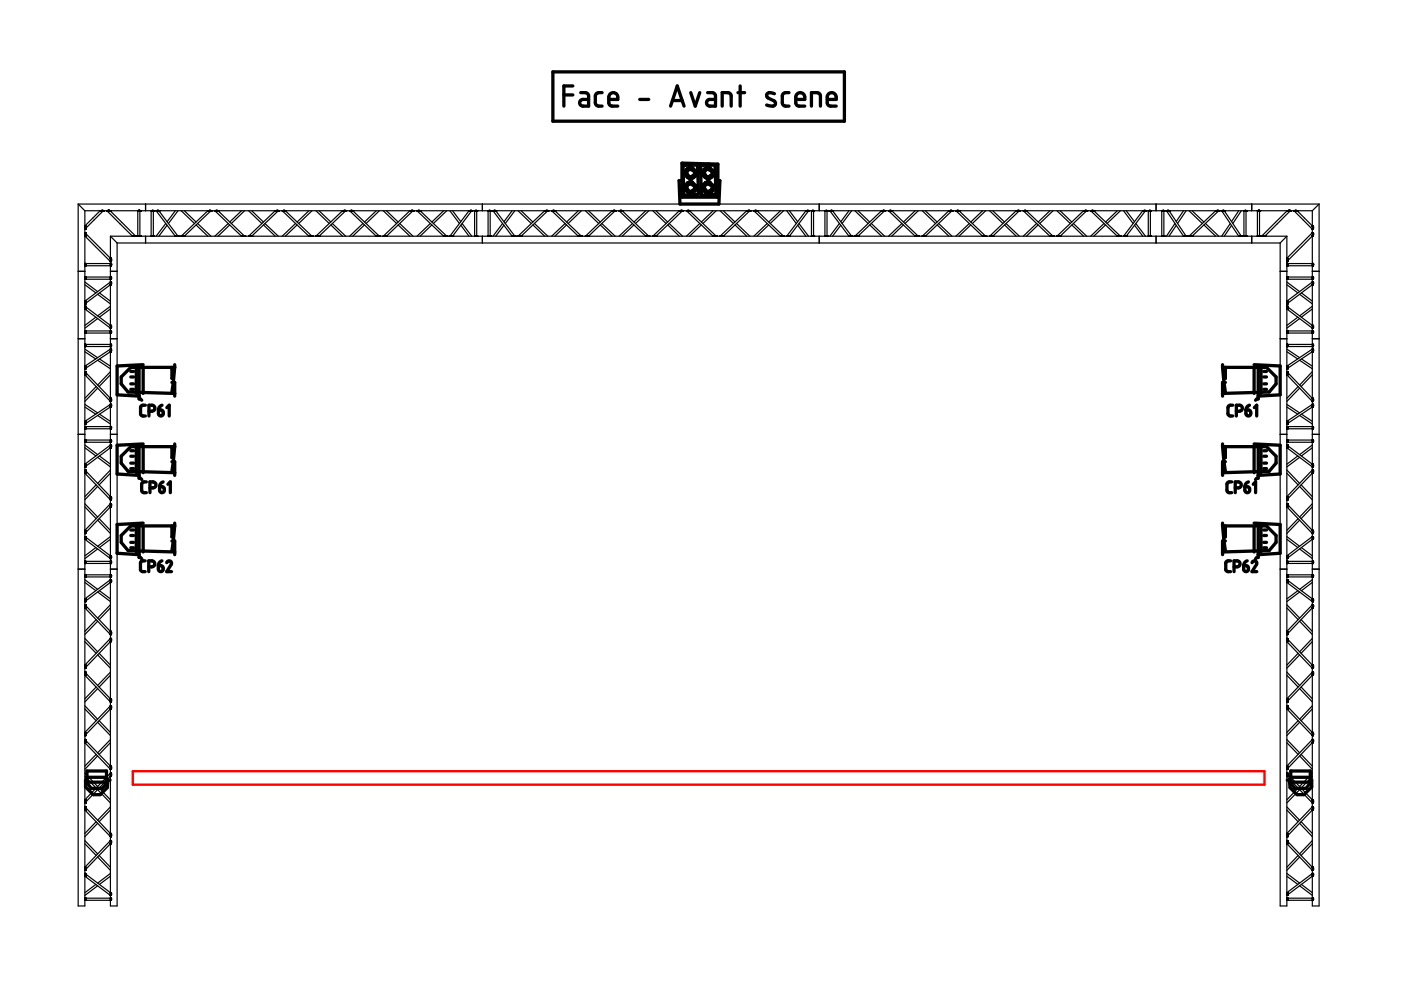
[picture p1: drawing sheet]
<svg xmlns="http://www.w3.org/2000/svg" width="297mm" height="210mm" viewBox="0 0 297 210" stroke-linecap="round" stroke-linejoin="round" font-family="sans-serif">
<g fill="none" stroke="#000" stroke-width=".25">
<path d="M16.6 43.3v148.8h1.4v-147.4M16.6 57.5h1.4M16.6 43.3h263.1M16.6 43.3l1.4 1.4M18 58.8h.1M18 58.9h.1M18 59h.1M18 59.1h.1M18 56h.1M18 56.1h.1M18 56.2h.1M18 56.3h.1"/>
<path d="M18 48h.1M18 48.1h.1M18 48.2h.1M18 48.3h.1M18 48.4h.1M18 48.5h.1M18 49.9h.1M18 49.8h.1M18 49.7h.1M18 49.6h.1M18 49.5h.1M18 49.4h.1"/>
<path d="M18 58.7h.1M18 59.2h.1M18 55.9h.1M18 47.9h.1M18 48.6h.1M18 50h.1M18 49.3h.1M18 58.7h5.4M18 59.2h5.4M18 59.8l2.7 2M18 44.7h260.2M18 49.3l5.4 5.5"/>
<path d="M18 50l5.4 5.5M18 56.3h5.4M18 55.9h5.4M21.2 44.7h.1M21.2 44.7l-3.2 3.2M21.3 44.7h.1M21.4 44.7h.1M21.5 44.7h.1M21.5 44.6h.1M21.6 44.6h.1M21.7 44.6h.1M21.8 44.7h.1"/>
<path d="M21.9 44.7h.1M21.9 44.7l-3.9 3.9M22.7 44.7h.1M22.7 44.7l5.4 5.4M22.8 44.7h.1M22.8 44.6h.1M22.9 44.6h.1M23 44.6h.1M23.1 44.6h.1M23.1 44.7h.1M23.2 44.7h.1M23.3 44.7h.1"/>
<path d="M23.3 44.7l5.5 5.4M23.4 59.9h.1M23.4 59.8h.1M23.4 59.2h.1M23.4 59.1h.1M23.4 58.8h.1M23.4 58.7h.1M23.4 54.8h.1M23.4 54.9h.1M23.4 55.4h.1M23.4 55.5h.1M23.4 56.3h.1"/>
<path d="M23.4 55.9h.1M23.4 50.1v142h1.4v-140.6M23.4 50.1h249.4M23.4 59.8l-5.4 4.1M23.4 57.5h1.4M23.4 50.1l1.4 1.4M23.4 55.9v.1M23.4 60h.1M23.4 59h.1M23.4 58.9h.1M23.4 55h.1M23.4 55.1h.1"/>
<path d="M23.4 55.2h.1M23.4 55.3h.1M23.4 56.2h.1M23.4 56.1h.1M23.4 56h.1M24.8 51.5h246.6M28.1 50.1h.1M28.2 50.1h.1M28.3 50.1h.1M28.4 50.1h.1M28.5 50.1h.1M28.6 50.1h.1"/>
<path d="M28.7 50.1h.1M28.8 50.1h.1M29.2 44.7h.1M29.2 50.1h.1M29.2 44.7v5.4M29.3 44.7h.1M29.3 50.1h.1M29.3 44.6h.1M29.4 44.6h.1M29.4 50.1h.1M29.5 44.6h.1M29.5 50.1h.1"/>
<path d="M29.5 44.7h.1M29.6 44.7h.1M29.6 50.1h.1M29.7 44.7h.1M29.7 50.1h.1M29.7 44.7l-.1 5.4M30.9 43.3v1.4M30.9 50.1v1.4M32.1 50.1h.1M32.1 44.7h.1M32.1 44.7v5.4M32.2 50.1h.1"/>
<path d="M32.2 44.7h.1M32.2 44.6h.1M32.3 50.1h.1M32.3 44.6h.1M32.4 50.1h.1M32.4 44.6h.1M32.4 44.7h.1M32.5 50.1h.1M32.5 44.7h.1M32.5 44.7v5.4M33.1 44.7h.1M33.1 44.7l4.1 5.4"/>
<path d="M33.2 44.7h.1M33.3 44.7h.1M33.3 44.6h.1M33.4 44.6h.1M33.5 44.6h.1M33.5 44.7h.1M33.6 44.7h.1M33.7 44.7h.1M33.7 44.7l4 5.4M35.1 47.4l-2 2.7M35.4 47.8l-1.7 2.3M37.2 50.1h.1"/>
<path d="M37.2 44.7l-1.8 2.3M37.3 50.1h.1M37.4 50.1h.1M37.5 50.1h.1M37.6 50.1h.1M37.7 50.1h.1M37.7 44.7l-2 2.7M38.4 50.1h.1M38.4 44.7l2.8 2.7M38.5 50.1h.1M38.6 50.1h.1M38.7 50.1h.1"/>
<path d="M38.8 50.1h.1M38.9 50.1h.1M39 50.1h.1M39.1 50.1h.1M39.1 44.7l2.5 2.4M41.6 47.7l2.5 2.4M41.9 47.4l2.8 2.7M44.1 44.7h.1M44.1 44.7l-5.6 5.4M44.2 44.7h.1M44.3 44.7h.1M44.3 44.6h.1"/>
<path d="M44.4 44.6h.1M44.5 44.6h.1M44.6 44.6h.1M44.6 44.7h.1M44.7 44.7h.1M44.7 44.7l-5.6 5.4M45.6 44.7h.1M45.6 44.7l5.6 5.4M45.7 44.7h.1M45.7 44.6h.1M45.8 44.6h.1M45.9 44.6h.1"/>
<path d="M46 44.6h.1M46 44.7h.1M46.1 44.7h.1M46.2 44.7h.1M46.2 44.7l5.7 5.4M48.4 47.4l-2.8 2.7M48.7 47.7l-2.5 2.4M51.2 50.1h.1M51.2 44.7l-2.5 2.4M51.3 50.1h.1M51.4 50.1h.1M51.5 50.1h.1"/>
<path d="M51.6 50.1h.1M51.7 50.1h.1M51.8 50.1h.1M51.9 50.1h.1M51.9 44.7l-2.9 2.7M52.7 50.1h.1M52.7 44.7l2.8 2.7M52.8 50.1h.1M52.9 50.1h.1M53 50.1h.1M53.1 50.1h.1M53.2 50.1h.1"/>
<path d="M53.3 50.1h.1M53.4 50.1h.1M53.4 44.7l2.5 2.4M55.9 47.7l2.5 2.4M56.2 47.4l2.8 2.7M58.4 44.7h.1M58.4 44.7l-5.7 5.4M58.5 44.7h.1M58.6 44.7h.1M58.6 44.6h.1M58.7 44.6h.1M58.8 44.6h.1"/>
<path d="M58.8 44.7h.1M58.9 44.7h.1M59 44.7h.1M59 44.7l-5.6 5.4M59.8 44.7h.1M59.8 44.7l5.8 5.4M59.9 44.7h.1M60 44.7h.1M60 44.6h.1M60.1 44.6h.1M60.2 44.6h.1M60.3 44.6h.1"/>
<path d="M60.3 44.7h.1M60.4 44.7h.1M60.5 44.7h.1M60.5 44.7l5.6 5.4M62.7 47.4l-2.9 2.7M63 47.7l-2.5 2.4M65.5 50.1h.1M65.5 44.7l-2.5 2.4M65.6 50.1h.1M65.7 50.1h.1M65.8 50.1h.1M65.9 50.1h.1"/>
<path d="M66 50.1h.1M66.1 50.1h.1M66.1 44.7l-2.8 2.7M67 50.1h.1M67 44.7l2.8 2.7M67.1 50.1h.1M67.2 50.1h.1M67.3 50.1h.1M67.4 50.1h.1M67.5 50.1h.1M67.6 50.1h.1M67.6 44.7l2.5 2.4"/>
<path d="M70.1 47.7l2.5 2.4M70.5 47.4l2.8 2.7M72.6 44.7h.1M72.6 44.7l-5.6 5.4M72.7 44.7h.1M72.8 44.7h.1M72.9 44.7h.1M72.9 44.6h.1M73 44.6h.1M73.1 44.6h.1M73.1 44.7h.1M73.2 44.7h.1"/>
<path d="M73.3 44.7h.1M73.3 44.7l-5.7 5.4M74.1 44.7h.1M74.1 44.7l5.7 5.4M74.2 44.7h.1M74.3 44.7h.1M74.3 44.6h.1M74.4 44.6h.1M74.5 44.6h.1M74.5 44.7h.1M74.6 44.7h.1M74.7 44.7h.1"/>
<path d="M74.8 44.7h.1M74.8 44.7l5.6 5.4M76.9 47.4l-2.8 2.7M77.3 47.7l-2.5 2.4M79.8 50.1h.1M79.8 44.7l-2.5 2.4M79.9 50.1h.1M80 50.1h.1M80.1 50.1h.1M80.2 50.1h.1M80.3 50.1h.1M80.4 50.1h.1"/>
<path d="M80.4 44.7l-2.8 2.7M81.3 50.1h.1M81.3 44.7l2.8 2.7M81.4 50.1h.1M81.5 50.1h.1M81.6 50.1h.1M81.7 50.1h.1M81.8 50.1h.1M81.9 50.1h.1M81.9 44.7l2.5 2.4M84.4 47.7l2.5 2.4M84.8 47.4l2.8 2.7"/>
<path d="M86.9 44.7h.1M86.9 44.7l-5.6 5.4M87 44.7h.1M87.1 44.7h.1M87.2 44.6h.1M87.3 44.6h.1M87.4 44.6h.1M87.4 44.7h.1M87.5 44.7h.1M87.5 44.7l-5.6 5.4M87.6 44.7h.1M88.4 44.7h.1"/>
<path d="M88.5 44.7h.1M88.5 44.7l5.6 5.4M88.6 44.7h.1M88.6 44.6h.1M88.7 44.6h.1M88.8 44.6h.1M88.8 44.7h.1M88.9 44.7h.1M89 44.7h.1M89.1 44.7h.1M89.1 44.7l5.6 5.4M91.2 47.4l-2.8 2.7"/>
<path d="M91.6 47.7l-2.5 2.4M94.1 50.1h.1M94.1 44.7l-2.5 2.4M94.2 50.1h.1M94.3 50.1h.1M94.4 50.1h.1M94.5 50.1h.1M94.6 50.1h.1M94.7 50.1h.1M94.7 44.7l-2.8 2.7M95.4 50.1h.1M95.4 44.7l2 2.7"/>
<path d="M95.5 50.1h.1M95.6 50.1h.1M95.7 50.1h.1M95.8 50.1h.1M95.9 50.1h.1M95.9 44.7l1.8 2.3M97.7 47.8l1.7 2.3M98 47.4l2 2.7M99.4 44.7l-4 5.4M99.5 44.7h.1M99.6 44.7h.1M99.7 44.6h.1"/>
<path d="M99.8 44.6h.1M99.9 44.6h.1M99.9 44.7h.1M100 44.7h.1M100 44.7l-4.1 5.4M100.6 50.1h.1M100.6 44.7h.1M100.6 44.7v5.4M100.7 50.1h.1M100.7 44.7h.1M100.8 50.1h.1M100.8 44.7h.1"/>
<path d="M100.8 44.6h.1M100.9 50.1h.1M100.9 44.6h.1M100.9 44.7h.1M101 50.1h.1M101 44.7h.1M101.1 50.1h.1M101.1 44.7h.1M101.1 44.7v5.4M102.3 43.3v1.4M102.3 50.1v1.4M103.5 50.1h.1"/>
<path d="M103.5 44.7h.1M103.5 44.7v5.4M103.6 50.1h.1M103.6 44.7h.1M103.6 44.6h.1M103.7 50.1h.1M103.7 44.6h.1M103.8 50.1h.1M103.8 44.6h.1M103.8 44.7h.1M103.9 50.1h.1M103.9 44.7h.1"/>
<path d="M103.9 44.7v5.4M104.5 44.7h.1M104.5 44.7l4.1 5.4M104.6 44.7h.1M104.7 44.7h.1M104.7 44.6h.1M104.8 44.6h.1M104.9 44.6h.1M104.9 44.7h.1M105 44.7h.1M105.1 44.7h.1M105.1 44.7l4.1 5.4"/>
<path d="M106.6 47.4l-2.1 2.7M106.8 47.8l-1.7 2.3M108.6 50.1h.1M108.6 44.7l-1.8 2.3M108.7 50.1h.1M108.8 50.1h.1M108.9 50.1h.1M109 50.1h.1M109.1 50.1h.1M109.2 50.1h.1M109.2 44.7l-2.1 2.7M109.8 50.1h.1"/>
<path d="M109.8 44.7l2.8 2.7M109.9 50.1h.1M110 50.1h.1M110.1 50.1h.1M110.2 50.1h.1M110.3 50.1h.1M110.4 50.1h.1M110.5 50.1h.1M110.5 44.7l2.5 2.4M113 47.7l2.5 2.4M113.3 47.4l2.8 2.7M115.5 44.7h.1"/>
<path d="M115.5 44.7l-5.7 5.4M115.6 44.7h.1M115.7 44.7h.1M115.7 44.6h.1M115.8 44.6h.1M115.9 44.6h.1M116 44.6h.1M116 44.7h.1M116.1 44.7h.1M116.1 44.7l-5.6 5.4M117 44.7h.1M117 44.7l5.6 5.4"/>
<path d="M117.1 44.7h.1M117.2 44.6h.1M117.3 44.6h.1M117.4 44.6h.1M117.4 44.7h.1M117.5 44.7h.1M117.6 44.7h.1M117.6 44.7l5.7 5.4M119.8 47.4l-2.8 2.7M120.1 47.7l-2.5 2.4M122.6 50.1h.1M122.6 44.7l-2.5 2.4"/>
<path d="M122.7 50.1h.1M122.8 50.1h.1M122.9 50.1h.1M123 50.1h.1M123.1 50.1h.1M123.2 50.1h.1M123.3 50.1h.1M123.3 44.7l-2.8 2.7M124.1 50.1h.1M124.1 44.7l2.8 2.7M124.2 50.1h.1M124.3 50.1h.1"/>
<path d="M124.4 50.1h.1M124.5 50.1h.1M124.6 50.1h.1M124.7 50.1h.1M124.8 50.1h.1M124.8 44.7l2.5 2.4M127.3 47.7l2.5 2.4M127.6 47.4l2.8 2.7M129.8 44.7h.1M129.8 44.7l-5.7 5.4M129.9 44.7h.1M130 44.7h.1"/>
<path d="M130 44.6h.1M130.1 44.6h.1M130.2 44.6h.1M130.3 44.7h.1M130.3 44.6h.1M130.4 44.7h.1M130.4 44.7l-5.6 5.4M131.3 44.7h.1M131.3 44.7l5.6 5.4M131.4 44.7h.1M131.4 44.6h.1M131.5 44.6h.1"/>
<path d="M131.6 44.6h.1M131.7 44.6h.1M131.7 44.7h.1M131.8 44.7h.1M131.9 44.7h.1M131.9 44.7l5.6 5.4M134.1 47.4l-2.8 2.7M134.4 47.7l-2.5 2.4M136.9 50.1h.1M136.9 44.7l-2.5 2.4M137 50.1h.1M137.1 50.1h.1"/>
<path d="M137.2 50.1h.1M137.3 50.1h.1M137.4 50.1h.1M137.5 50.1h.1M137.6 50.1h.1M137.6 44.7l-2.9 2.7M138.4 50.1h.1M138.4 44.7l2.8 2.7M138.5 50.1h.1M138.6 50.1h.1M138.7 50.1h.1M138.8 50.1h.1"/>
<path d="M138.9 50.1h.1M139 50.1h.1M139.1 50.1h.1M139.1 44.7l2.5 2.4M141.6 47.7l2.4 2.4M141.9 47.4l2.8 2.7M144 44.7h.1M144 44.7l-5.6 5.4M144.1 44.7h.1M144.2 44.7h.1M144.3 44.7h.1M144.3 44.6h.1"/>
<path d="M144.4 44.6h.1M144.5 44.6h.1M144.5 44.7h.1M144.6 44.7h.1M144.7 44.7h.1M144.7 44.7l-5.6 5.4M145.5 44.7h.1M145.5 44.7l5.7 5.4M145.6 44.7h.1M145.7 44.7h.1M145.7 44.6h.1M145.8 44.6h.1"/>
<path d="M145.9 44.6h.1M146 44.7h.1M146 44.6h.1M146.1 44.7h.1M146.2 44.7h.1M146.2 44.7l5.6 5.4M148.4 47.4l-2.9 2.7M148.7 47.7l-2.5 2.4M151.2 50.1h.1M151.2 44.7l-2.5 2.4M151.3 50.1h.1M151.4 50.1h.1"/>
<path d="M151.5 50.1h.1M151.6 50.1h.1M151.7 50.1h.1M151.8 50.1h.1M151.8 44.7l-2.8 2.7M152.7 50.1h.1M152.7 44.7l2.8 2.7M152.8 50.1h.1M152.9 50.1h.1M153 50.1h.1M153.1 50.1h.1M153.2 50.1h.1"/>
<path d="M153.3 50.1h.1M153.4 50.1h.1M153.4 44.7l2.4 2.4M155.8 47.7l2.5 2.4M156.2 47.4l2.8 2.7M158.3 44.7h.1M158.3 44.7l-5.6 5.4M158.4 44.7h.1M158.5 44.7h.1M158.6 44.7h.1M158.6 44.6h.1M158.7 44.6h.1"/>
<path d="M158.8 44.6h.1M158.8 44.7h.1M158.9 44.7h.1M159 44.7h.1M159 44.7l-5.6 5.4M159.8 44.7h.1M159.8 44.7l5.7 5.4M159.9 44.7h.1M160 44.7h.1M160 44.6h.1M160.1 44.6h.1M160.2 44.6h.1"/>
<path d="M160.3 44.7h.1M160.4 44.7h.1M160.5 44.7h.1M160.5 44.7l5.6 5.4M162.6 47.4l-2.8 2.7M163 47.7l-2.5 2.4M165.5 50.1h.1M165.5 44.7l-2.5 2.4M165.6 50.1h.1M165.7 50.1h.1M165.8 50.1h.1M165.9 50.1h.1"/>
<path d="M166 50.1h.1M166.1 50.1h.1M166.1 44.7l-2.8 2.7M166.8 50.1h.1M166.8 44.7l2 2.7M166.9 50.1h.1M167 50.1h.1M167.1 50.1h.1M167.2 50.1h.1M167.3 50.1h.1M167.4 50.1h.1M167.4 44.7l1.7 2.3"/>
<path d="M169.1 47.8l1.8 2.3M169.4 47.4l2 2.7M170.9 44.7h.1M170.9 44.7l-4.1 5.4M171 44.7h.1M171.1 44.6h.1M171.2 44.6h.1M171.3 44.6h.1M171.3 44.7h.1M171.4 44.7h.1M171.4 44.7l-4 5.4M172 50.1h.1"/>
<path d="M172 44.7h.1M172.1 50.1h.1M172.1 44.7h.1M172.1 44.7v5.4M172.2 50.1h.1M172.2 44.7h.1M172.2 44.6h.1M172.3 50.1h.1M172.3 44.6h.1M172.4 50.1h.1M172.4 44.7h.1M172.4 44.7l.1 5.4"/>
<path d="M172.5 50.1h.1M172.5 44.7h.1M173.7 43.3v1.4M173.7 50.1v1.4M174.9 50.1h.1M174.9 44.7h.1M174.9 44.7v5.4M175 50.1h.1M175 44.7h.1M175 44.6h.1M175.1 50.1h.1M175.1 44.6h.1"/>
<path d="M175.2 50.1h.1M175.2 44.6h.1M175.2 44.7h.1M175.3 50.1h.1M175.3 44.7h.1M175.3 44.7v5.4M175.9 44.7h.1M175.9 44.7l4.1 5.4M176 44.7h.1M176.1 44.7h.1M176.1 44.6h.1M176.2 44.6h.1"/>
<path d="M176.3 44.6h.1M176.3 44.7h.1M176.4 44.7h.1M176.5 44.7h.1M176.5 44.7l4.1 5.4M178 47.4l-2.1 2.7M178.3 47.8l-1.8 2.3M180 50.1h.1M180 44.7l-1.7 2.3M180.1 50.1h.1M180.2 50.1h.1M180.3 50.1h.1"/>
<path d="M180.4 50.1h.1M180.5 50.1h.1M180.6 50.1h.1M180.6 44.7l-2.1 2.7M181.3 50.1h.1M181.3 44.7l2.8 2.7M181.4 50.1h.1M181.5 50.1h.1M181.6 50.1h.1M181.7 50.1h.1M181.8 50.1h.1M181.9 50.1h.1"/>
<path d="M181.9 44.7l2.5 2.4M184.4 47.7l2.5 2.4M184.7 47.4l2.9 2.7M186.9 44.7h.1M186.9 44.7l-5.6 5.4M187 44.7h.1M187.1 44.7h.1M187.1 44.6h.1M187.2 44.6h.1M187.3 44.6h.1M187.4 44.6h.1M187.4 44.7h.1"/>
<path d="M187.5 44.7h.1M187.6 44.7h.1M187.6 44.7l-5.7 5.4M188.4 44.7h.1M188.4 44.7l5.6 5.4M188.5 44.7h.1M188.6 44.7h.1M188.6 44.6h.1M188.7 44.6h.1M188.8 44.6h.1M188.8 44.7h.1M188.9 44.7h.1"/>
<path d="M189 44.7h.1M189.1 44.7h.1M189.1 44.7l5.6 5.4M191.2 47.4l-2.8 2.7M191.5 47.7l-2.4 2.4M194 50.1h.1M194 44.7l-2.5 2.4M194.1 50.1h.1M194.2 50.1h.1M194.3 50.1h.1M194.4 50.1h.1M194.5 50.1h.1"/>
<path d="M194.6 50.1h.1M194.7 50.1h.1M194.7 44.7l-2.8 2.7M195.5 50.1h.1M195.5 44.7l2.9 2.7M195.6 50.1h.1M195.7 50.1h.1M195.8 50.1h.1M195.9 50.1h.1M196 50.1h.1M196.1 50.1h.1M196.2 50.1h.1"/>
<path d="M196.2 44.7l2.5 2.4M198.7 47.7l2.5 2.4M199 47.4l2.8 2.7M201.2 44.7h.1M201.3 44.7h.1M201.3 44.7l-5.8 5.4M201.4 44.7h.1M201.4 44.6h.1M201.5 44.6h.1M201.6 44.6h.1M201.7 44.6h.1M201.7 44.7h.1"/>
<path d="M201.8 44.7h.1M201.8 44.7l-5.7 5.4M202.7 44.7h.1M202.7 44.7l5.6 5.4M202.8 44.7h.1M202.9 44.6h.1M203 44.6h.1M203.1 44.6h.1M203.1 44.7h.1M203.2 44.7h.1M203.3 44.7h.1M203.3 44.7l5.7 5.4"/>
<path d="M205.5 47.4l-2.8 2.7M205.8 47.7l-2.5 2.4M208.3 50.1h.1M208.3 44.7l-2.5 2.4M208.4 50.1h.1M208.5 50.1h.1M208.6 50.1h.1M208.7 50.1h.1M208.8 50.1h.1M208.9 50.1h.1M209 50.1h.1M209 50.1h-.1"/>
<path d="M209 44.7l-2.8 2.7M209.8 50.1h.1M209.8 44.7l2.8 2.7M209.9 50.1h.1M210 50.1h.1M210.1 50.1h.1M210.2 50.1h.1M210.3 50.1h.1M210.4 50.1h.1M210.5 50.1h.1M210.5 44.7l2.5 2.4M213 47.7l2.5 2.4"/>
<path d="M213.3 47.4l2.8 2.7M215.5 44.7h.1M215.5 44.7l-5.7 5.4M215.6 44.7h.1M215.7 44.7h.1M215.7 44.6h.1M215.8 44.6h.1M215.9 44.6h.1M216 44.7h.1M216.1 44.7h.1M216.1 44.7l-5.6 5.4M217 44.7h.1"/>
<path d="M217 44.7l5.6 5.4M217.1 44.7h.1M217.1 44.6h.1M217.2 44.6h.1M217.3 44.6h.1M217.4 44.6h.1M217.4 44.7h.1M217.5 44.7h.1M217.6 44.7h.1M217.6 44.7l5.7 5.4M219.8 47.4l-2.8 2.7M220.1 47.7l-2.5 2.4"/>
<path d="M222.6 50.1h.1M222.6 44.7l-2.5 2.4M222.7 50.1h.1M222.8 50.1h.1M222.9 50.1h.1M223 50.1h.1M223.1 50.1h.1M223.2 50.1h.1M223.3 50.1h.1M223.3 44.7l-2.8 2.7M224.1 50.1h.1M224.1 44.7l2.8 2.7"/>
<path d="M224.2 50.1h.1M224.3 50.1h.1M224.4 50.1h.1M224.5 50.1h.1M224.6 50.1h.1M224.7 50.1h.1M224.8 50.1h.1M224.8 44.7l2.4 2.4M227.2 47.7l2.5 2.4M227.6 47.4l2.8 2.7M229.7 44.7h.1M229.7 44.7l-5.6 5.4"/>
<path d="M229.8 44.7h.1M229.9 44.7h.1M230 44.7h.1M230 44.6h.1M230.1 44.6h.1M230.2 44.6h.1M230.3 44.7h.1M230.4 44.7h.1M230.4 44.7l-5.6 5.4M231.2 44.7h.1M231.2 44.7l5.7 5.4M231.3 44.7h.1"/>
<path d="M231.4 44.7h.1M231.4 44.6h.1M231.5 44.6h.1M231.6 44.6h.1M231.7 44.7h.1M231.8 44.7h.1M231.9 44.7h.1M231.9 44.7l5.7 5.4M234.1 47.4l-2.9 2.7M234.4 47.7l-2.5 2.4M236.9 50.1h.1M236.9 44.7l-2.5 2.4"/>
<path d="M237 50.1h.1M237.1 50.1h.1M237.2 50.1h.1M237.3 50.1h.1M237.4 50.1h.1M237.5 50.1h.1M237.6 50.1h.1M237.6 44.7l-2.9 2.7M238.2 50.1h.1M238.2 44.7l2 2.7M238.3 50.1h.1M238.4 50.1h.1"/>
<path d="M238.5 50.1h.1M238.6 50.1h.1M238.7 50.1h.1M238.8 50.1h.1M238.8 44.7l1.7 2.3M240.5 47.8l1.8 2.3M240.8 47.4l2.1 2.7M242.3 44.7h.1M242.3 44.7l-4.1 5.4M242.4 44.7h.1M242.5 44.7h.1M242.5 44.6h.1"/>
<path d="M242.6 44.6h.1M242.7 44.6h.1M242.7 44.7h.1M242.8 44.7h.1M242.9 44.7h.1M242.9 44.7l-4.1 5.4M243.5 50.1h.1M243.5 44.7h.1M243.5 44.7v5.4M243.6 50.1h.1M243.6 44.7h.1M243.6 44.6h.1"/>
<path d="M243.7 50.1h.1M243.7 44.6h.1M243.8 50.1h.1M243.8 44.6h.1M243.8 44.7h.1M243.9 50.1h.1M243.9 44.7h.1M243.9 44.7v5.4M245.1 43.3v1.4M245.1 50.1v1.4M246.3 44.7h.1M246.3 50.1h.1"/>
<path d="M246.3 44.7v5.4M246.4 44.7h.1M246.4 50.1h.1M246.5 44.6h.1M246.5 50.1h.1M246.6 44.6h.1M246.6 50.1h.1M246.6 44.7h.1M246.7 44.7h.1M246.7 50.1h.1M246.8 44.7h.1M246.8 50.1h.1"/>
<path d="M246.8 44.7l-.1 5.4M247.3 44.7h.1M247.3 44.7l3.6 5.4M247.4 44.7h.1M247.5 44.6h.1M247.6 44.6h.1M247.7 44.7h.1M247.7 44.6h.1M247.8 44.7h.1M247.9 44.7h.1M247.9 44.7l3.6 5.4M249.1 47.4l-1.8 2.7"/>
<path d="M249.4 47.8l-1.5 2.3M250.9 50.1h.1M250.9 44.7l-1.5 2.3M251 50.1h.1M251.1 50.1h.1M251.2 50.1h.1M251.3 50.1h.1M251.4 50.1h.1M251.5 50.1h.1M251.5 44.7l-1.8 2.7M252.1 50.1h.1M252.1 44.7l2.8 2.7"/>
<path d="M252.2 50.1h.1M252.3 50.1h.1M252.4 50.1h.1M252.5 50.1h.1M252.6 50.1h.1M252.7 50.1h.1M252.8 50.1h.1M252.8 44.7l2.4 2.4M255.2 47.7l2.5 2.4M255.6 47.4l2.8 2.7M257.7 44.7h.1M257.7 44.7l-5.6 5.4"/>
<path d="M257.8 44.7h.1M257.9 44.7h.1M258 44.7h.1M258 44.6h.1M258.1 44.6h.1M258.2 44.6h.1M258.3 44.7h.1M258.4 44.7h.1M258.4 44.7l-5.6 5.4M259 44.7h.1M259 44.7l3.6 5.4M259.1 44.7h.1"/>
<path d="M259.2 44.7h.1M259.2 44.6h.1M259.3 44.6h.1M259.4 44.6h.1M259.4 44.7h.1M259.5 44.7h.1M259.6 44.7h.1M259.6 44.7l3.6 5.4M260.8 47.4l-1.8 2.7M261.1 47.8l-1.5 2.3M262.6 50.1h.1M262.6 44.7l-1.5 2.3"/>
<path d="M262.7 50.1h.1M262.8 50.1h.1M262.9 50.1h.1M263 50.1h.1M263.1 50.1h.1M263.2 50.1h.1M263.2 44.7l-1.8 2.7M263.7 44.7h.1M263.7 50.1h.1M263.8 44.7h.1M263.8 50.1h.1M263.8 44.7v5.4"/>
<path d="M263.9 44.7h.1M263.9 50.1h.1M263.9 44.6h.1M264 44.6h.1M264 50.1h.1M264.1 44.7h.1M264.1 50.1h.1M264.2 44.7h.1M264.2 50.1h.1M264.2 44.7v5.4M265.4 43.3v1.4M265.4 50.1v1.4"/>
<path d="M266.6 44.7h.1M266.6 50.1h.1M266.6 44.7v5.4M266.7 44.7h.1M266.7 50.1h.1M266.7 44.6h.1M266.8 44.6h.1M266.8 50.1h.1M266.9 44.6h.1M266.9 50.1h.1M266.9 44.7h.1M267 44.7h.1"/>
<path d="M267 50.1h.1M267 44.7v5.4M267.5 50.1h.1M267.6 50.1h.1M267.7 50.1h.1M267.8 50.1h.1M267.9 50.1h.1M268 50.1h.1M268.1 50.1h.1M268.2 50.1h.1M271.4 57.5h1.4M272.8 54.9h.1"/>
<path d="M272.8 55h.1M272.8 55.1h.1M272.8 55.2h.1M272.8 55.3h.1M272.8 55.4h.1M272.8 56.3h.1M272.8 56.2h.1M272.8 56.1h.1M272.8 56h.1M272.8 58.8h.1M272.8 58.9h.1M272.8 59h.1"/>
<path d="M272.8 59.1h.1M272.8 55.9h.1M272.8 54.8h.1M272.8 55.5h.1M272.8 58.7h.1M272.8 59.2h.1M272.8 50.1v142h-1.4v-140.6M272.8 58.7h5.5v.5M272.8 59.2h5.5M272.8 55.9h5.5v.4h-5.5M272.8 50.1l-1.4 1.4M272.8 59.8l2.7 2"/>
<path d="M272.9 44.7h.1M272.9 44.7l-5.4 5.4M273 44.7h.1M273.1 44.7h.1M273.1 44.6h.1M273.2 44.6h.1M273.3 44.6h.1M273.4 44.6h.1M273.4 44.7h.1M273.5 44.7h.1M273.6 44.7h.1M273.6 44.7l-5.4 5.4"/>
<path d="M274.3 44.7h.1M274.4 44.7h.1M274.4 44.7l3.8 3.9M274.5 44.7h.1M274.5 44.6h.1M274.6 44.6h.1M274.7 44.6h.1M274.8 44.6h.1M274.8 44.7h.1M274.9 44.7h.1M275 44.7h.1M275 44.7l3.2 3.2"/>
<path d="M278.2 55.9h.1M278.2 56.3h.1M278.2 47.9h.1M278.2 48.6h.1M278.2 50h.1M278.2 49.3h.1M278.2 59.8h.1M278.2 59.2h.1M278.2 58.7h.1M278.2 57.5h1.5M278.2 44.7v3.2M278.2 48.6v.7"/>
<path d="M278.2 50v5.9M278.2 56.3v2.4M278.2 47.9v.7M278.2 49.3v.7M278.2 59.8v.6M278.2 49.3l-5.4 5.5M278.2 50l-5.4 5.5M278.2 59.8l-5.4 4.1M278.3 55.9h.1M278.3 56h.1M278.3 56.3h.1M278.3 47.9h.1"/>
<path d="M278.3 48h.1M278.3 48.5h.1M278.3 48.6h.1M278.3 50h.1M278.3 49.9h.1M278.3 49.4h.1M278.3 49.3h.1M278.3 59.9h.1M278.3 59.8h.1M278.3 59.2h.1M278.3 59.1h.1M278.3 58.8h.1"/>
<path d="M278.3 58.7h.1M278.3 59.2l-.1 .6M278.3 56.1h.1M278.3 56.2h.1M278.3 48.1h.1M278.3 48.2h.1M278.3 48.3h.1M278.3 48.4h.1M278.3 49.8h.1M278.3 49.7h.1M278.3 49.6h.1M278.3 49.5h.1"/>
<path d="M278.3 60h.1M278.3 59h.1M278.3 58.9h.1M279.7 43.3v148.8h-1.5v-1.2M279.7 43.3l-1.5 1.4M16.6 71.8h1.4M18 64h.1M18 64.1h.1M18 64.2h.1M18 64.3h.1M18 70.3h.1M18 70.4h.1"/>
<path d="M18 70.5h.1M18 65.4h.1M18 65.3h.1M18 65.2h.1M18 65.1h.1M18 65h.1M18 78.9h.1M18 79h.1M18 79.1h.1M18 79.2h.1M18 79.3h.1M18 77.7h.1"/>
<path d="M18 77.8h.1M18 77.9h.1M18 78h.1M18 78.1h.1M18 73.1h.1M18 73.2h.1M18 73.3h.1M18 73.4h.1M18 63.9h.1M18 64.4h.1M18 70.2h.1M18 70.6h.1"/>
<path d="M18 65.5h.1M18 64.9h.1M18 78.8h.1M18 79.4h.1M18 79.5h.1M18 77.6h.1M18 78.2h.1M18 73h.1M18 73.5h.1M18 65.5l5.4 4.1M18 70.2h5.4M18 70.6h5.4"/>
<path d="M18 60.4l2.3 1.7M18 70.2v.1M18 79.5l5.4 5.6M18 78.8l5.4 5.7M18 73h5.4M18 73.5h5.4M18 74.6l2.3 1.5M18 74l2.7 1.8M18 64.9l5.4 4.1M20.3 67.2l-2.3 1.8M20.7 67.5l-2.7 2.1M20.7 62.4l2.7 2"/>
<path d="M20.7 76.4l2.7 1.8M21.1 62.1l2.3 1.8M21.1 76.1l2.3 1.5M23.4 60.4h.1M23.4 60.3h.1M23.4 70.6h.1M23.4 70.5h.1M23.4 70.2h.1M23.4 69h.1M23.4 69.1h.1M23.4 69.5h.1M23.4 69.6h.1"/>
<path d="M23.4 74.6h.1M23.4 74.5h.1M23.4 74.1h.1M23.4 74h.1M23.4 73.5h.1M23.4 73.4h.1M23.4 73.1h.1M23.4 73h.1M23.4 60.4l-5.4 4M23.4 65.5l-2.3 1.7M23.4 64.9l-2.7 2.1M23.4 71.8h1.4"/>
<path d="M23.4 70.2v.1M23.4 74l-5.4 3.6M23.4 74.6l-5.4 3.6M23.4 78.8l-2.7 2.8M23.4 79.5l-2.4 2.5M23.4 60.2h.1M23.4 60.1h.1M23.4 70.4h.1M23.4 70.3h.1M23.4 69.2h.1M23.4 69.3h.1M23.4 69.4h.1"/>
<path d="M23.4 74.4h.1M23.4 74.3h.1M23.4 74.2h.1M23.4 73.3h.1M23.4 73.2h.1M271.4 71.8h1.4M272.8 64h.1M272.8 64.1h.1M272.8 64.2h.1M272.8 64.3h.1M272.8 70.2h.1M272.8 70.3h.1"/>
<path d="M272.8 70.4h.1M272.8 70.5h.1M272.8 65.4h.1M272.8 65.3h.1M272.8 65.2h.1M272.8 65.1h.1M272.8 65h.1M272.8 78.9h.1M272.8 79h.1M272.8 79.1h.1M272.8 79.2h.1M272.8 79.3h.1"/>
<path d="M272.8 79.4h.1M272.8 77.7h.1M272.8 77.8h.1M272.8 77.9h.1M272.8 78h.1M272.8 78.1h.1M272.8 73.1h.1M272.8 73.2h.1M272.8 73.3h.1M272.8 73.4h.1M272.8 64.3v.1M272.8 63.9h.1"/>
<path d="M272.8 64.4h.1M272.8 70.6h.1M272.8 65.5h.1M272.8 64.9h.1M272.8 78.8h.1M272.8 79.5h.1M272.8 77.6h.1M272.8 78.2h.1M272.8 73h.1M272.8 73.5h.1M272.8 70.2h5.5v.4h-5.5M272.8 73h5.5v.5h-5.5"/>
<path d="M272.8 64.9l5.4 4.1M272.8 65.5l5.4 4.1M272.8 60.4l2.4 1.7M272.8 63.9v.1M272.8 79.5l5.4 5.6M272.8 78.8l5.4 5.7M272.8 74.6l2.3 1.5M272.8 74l2.7 1.8M275.2 67.2l-2.4 1.8M275.5 67.5l-2.7 2.1M275.5 62.4l2.7 2M275.5 76.4l2.7 1.8"/>
<path d="M275.9 62.1l2.3 1.8M275.9 76.1l2.3 1.5M278.2 60.4h.1M278.2 70.6h.1M278.2 70.2h.1M278.2 69h.1M278.2 69.6h.1M278.2 74.6h.1M278.2 74h.1M278.2 73.5h.1M278.2 73h.1M278.2 71.8h1.5"/>
<path d="M278.2 60.4v8.6M278.2 69.6v.6M278.2 70.6v2.4M278.2 73.5v.5M278.2 74.6v9.9M278.2 69v.6M278.2 74v.6M278.2 60.4l-5.4 4M278.2 65.5l-2.3 1.7M278.2 64.9l-2.7 2.1M278.2 74l-5.4 3.6M278.2 74.6l-5.4 3.6"/>
<path d="M278.2 78.8l-2.7 2.8M278.2 79.5l-2.3 2.5M278.3 60.3h.1M278.3 70.6h.1M278.3 70.5h.1M278.3 70.3h.1M278.3 70.2h.1M278.3 69h.1M278.3 69.1h.1M278.3 69.5h.1M278.3 69.6h.1M278.3 74.6h.1"/>
<path d="M278.3 74.5h.1M278.3 74.1h.1M278.3 74h.1M278.3 73.5h.1M278.3 73.4h.1M278.3 73.1h.1M278.3 73h.1M278.3 60.2h.1M278.3 60.1h.1M278.3 70.4h.1M278.3 69.2h.1M278.3 69.3h.1"/>
<path d="M278.3 69.4h.1M278.3 74.4h.1M278.3 74.3h.1M278.3 74.2h.1M278.3 73.3h.1M278.3 73.2h.1M16.6 92.1h1.4M18 99.8h.1M18 99.9h.1M18 100h.1M18 98.6h.1M18 98.7h.1"/>
<path d="M18 98.8h.1M18 98.9h.1M18 93.4h.1M18 93.5h.1M18 93.6h.1M18 93.7h.1M18 89.5h.1M18 89.6h.1M18 89.7h.1M18 89.8h.1M18 90.5h.1M18 90.6h.1"/>
<path d="M18 90.7h.1M18 90.8h.1M18 98.5h.1M18 99.7h.1M18 98.4h.1M18 99h.1M18 93.3h.1M18 93.8h.1M18 89.3h.1M18 89.4h.1M18 89.9h.1M18 90.4h.1"/>
<path d="M18 90.9h.1M18 99.7l5.4 5.6M18 93.3h5.4M18 93.8h5.4M18 94.9l2.3 1.8M18 94.4l2.7 2M18 90.4h5.4M18 90.9h5.4M18 86.3l2.3 1.5M18 85.7l2.7 1.8M20.4 82l-2.4 2.5M20.7 97l2.7 2"/>
<path d="M20.7 88.1l2.7 1.8M20.7 82.3l-2.7 2.8M21.1 96.7l2.3 1.7M21.1 87.8l2.3 1.5M23.4 94.9h.1M23.4 94.8h.1M23.4 94.4h.1M23.4 93.8h.1M23.4 93.7h.1M23.4 93.4h.1M23.4 93.3h.1M23.4 86.3h.1"/>
<path d="M23.4 86.2h.1M23.4 85.8h.1M23.4 85.7h.1M23.4 85.1h.1M23.4 85h.1M23.4 84.6h.1M23.4 84.5h.1M23.4 90.9h.1M23.4 90.8h.1M23.4 90.5h.1M23.4 90.4h.1M23.4 94.4l-5.4 4"/>
<path d="M23.4 94.9l-5.4 4.1M23.4 99.7l-2.7 2.8M23.4 92.1h1.4M23.4 86.3l-5.4 3.6M23.4 85.7l-5.4 3.6M23.4 94.7h.1M23.4 94.6h.1M23.4 94.5h.1M23.4 93.6h.1M23.4 93.5h.1M23.4 86.1h.1M23.4 86h.1"/>
<path d="M23.4 85.9h.1M23.4 84.9h.1M23.4 84.8h.1M23.4 84.7h.1M23.4 90.7h.1M23.4 90.6h.1M271.4 92.1h1.4M272.8 94.8h.1M272.8 94.7h.1M272.8 94.6h.1M272.8 94.5h.1M272.8 94.4h.1"/>
<path d="M272.8 93.7h.1M272.8 93.6h.1M272.8 93.5h.1M272.8 93.4h.1M272.8 89.5h.1M272.8 89.6h.1M272.8 89.7h.1M272.8 89.8h.1M272.8 90.5h.1M272.8 90.6h.1M272.8 90.7h.1M272.8 90.8h.1"/>
<path d="M272.8 94.9h.1M272.8 93.8h.1M272.8 93.3h.1M272.8 89.3h.1M272.8 89.4h.1M272.8 89.9h.1M272.8 90.4h.1M272.8 90.9h.1M272.8 93.3h5.5l-.1 .5M272.8 93.8h5.4M272.8 90.4h5.5v.5h-5.5M272.8 94.4l5.4 4"/>
<path d="M272.8 94.9l5.4 4.1M272.8 99.7l2.7 2.8M272.8 85.7l2.7 1.8M272.8 86.3l2.3 1.5M275.2 96.7l-2.4 1.7M275.2 82l-2.4 2.5M275.5 97l-2.7 2M275.5 88.1l2.7 1.8M275.5 82.3l-2.7 2.8M275.9 87.8l2.3 1.5M278.2 99.7h.1M278.2 98.4h.1"/>
<path d="M278.2 99h.1M278.2 93.3h.1M278.2 93.8h.1M278.2 86.3h.1M278.2 85.7h.1M278.2 85.1h.1M278.2 84.5h.1M278.2 90.9h.1M278.2 90.4h.1M278.2 92.1h1.5M278.2 85.1v.6M278.2 90.9v2.4"/>
<path d="M278.2 93.8v4.6M278.2 99v.7M278.2 84.5v.6M278.2 85.7l.1 .6M278.2 98.4v.6M278.2 99.7v.6M278.2 99.7l-5.4 5.6M278.2 94.9l-2.3 1.8M278.2 94.4l-2.7 2M278.2 85.7l-5.4 3.6M278.3 99.7h.1M278.3 99.8h.1"/>
<path d="M278.3 98.4h.1M278.3 98.5h.1M278.3 98.9h.1M278.3 99h.1M278.3 93.3h.1M278.3 93.4h.1M278.3 93.7h.1M278.3 86.3h.1M278.3 86.2h.1M278.3 85.8h.1M278.3 85.7h.1M278.3 85.1h.1"/>
<path d="M278.3 85h.1M278.3 84.6h.1M278.3 84.5h.1M278.3 90.9h.1M278.3 90.8h.1M278.3 90.5h.1M278.3 90.4h.1M278.3 86.3l-.1 4.1M278.3 98.5v.1M278.3 86.3l-5.5 3.6M278.3 99.9h.1M278.3 100h.1"/>
<path d="M278.3 98.6h.1M278.3 98.7h.1M278.3 98.8h.1M278.3 93.5h.1M278.3 93.6h.1M278.3 86.1h.1M278.3 86h.1M278.3 85.9h.1M278.3 84.9h.1M278.3 84.8h.1M278.3 84.7h.1M278.3 90.7h.1"/>
<path d="M278.3 90.6h.1M18 112.6h.1M18 112.7h.1M18 112.8h.1M18 112.9h.1M18 113h.1M18 100.1h.1M18 100.2h.1M18 119.1h.1M18 119.2h.1M18 119.3h.1M18 119.4h.1"/>
<path d="M18 114.2h.1M18 114.1h.1M18 114h.1M18 113.9h.1M18 112.5h.1M18 113.1h.1M18 100.3h.1M18 119h.1M18 119.5h.1M18 114.3h.1M18 113.8h.1M18 114.3l5.4 4.1"/>
<path d="M18 119h5.4M18 119.5h5.4M18 100.3l5.4 5.7M18 107.5l2.4 2.5M18 106.8l2.7 2.8M18 113.8l5.4 4.1M20.3 116.1l-2.3 1.8M20.4 102.8l-2.4 2.5M20.7 116.4l-2.7 2M20.7 110.3l2.7 2.8M20.7 103.1l-2.7 2.9M21 110l2.4 2.5"/>
<path d="M23.4 107.5h.1M23.4 107.4h.1M23.4 106.9h.1M23.4 106.8h.1M23.4 106h.1M23.4 105.9h.1M23.4 105.4h.1M23.4 105.3h.1M23.4 119.5h.1M23.4 119.4h.1M23.4 119.1h.1M23.4 119h.1"/>
<path d="M23.4 117.9h.1M23.4 118.3h.1M23.4 118.4h.1M23.4 106.8l-5.4 5.7M23.4 107.5l-5.4 5.6M23.4 114.3l-2.3 1.8M23.4 113.8l-2.7 2M23.4 100.3l-2.4 2.5M23.4 107.3h.1M23.4 118h.1M23.4 107.2h.1M23.4 107.1h.1"/>
<path d="M23.4 107h.1M23.4 105.8h.1M23.4 105.7h.1M23.4 105.6h.1M23.4 105.5h.1M23.4 119.3h.1M23.4 119.2h.1M23.4 118.1h.1M23.4 118.2h.1M272.8 107.3h.1M272.8 107.2h.1M272.8 107.1h.1"/>
<path d="M272.8 107h.1M272.8 106.9h.1M272.8 105.9h.1M272.8 105.8h.1M272.8 105.7h.1M272.8 105.6h.1M272.8 105.5h.1M272.8 105.4h.1M272.8 119.4h.1M272.8 119.3h.1M272.8 119.2h.1M272.8 119.1h.1"/>
<path d="M272.8 118h.1M272.8 118.1h.1M272.8 118.2h.1M272.8 118.3h.1M272.8 107.3v.1M272.8 107.5h.1M272.8 107.4h.1M272.8 106.8h.1M272.8 106h.1M272.8 105.3h.1M272.8 119.5h.1M272.8 119h.1"/>
<path d="M272.8 117.9h.1M272.8 118.4h.1M272.8 119h5.5v.5h-5.5M272.8 106.8l5.4 5.7M272.8 107.5l5.4 5.6M272.8 114.3l2.4 1.8M272.8 113.8l2.7 2M272.8 100.3l2.4 2.5M272.8 117.9v.1M275.2 110l-2.4 2.5M275.5 116.4l2.7 2M275.5 110.3l-2.7 2.8"/>
<path d="M275.5 103.1l2.7 2.9M275.9 102.8l2.3 2.5M275.9 116.1l2.3 1.8M278.2 112.5h.1M278.2 113.1h.1M278.2 100.3h.1M278.2 119h.1M278.2 119.5h.1M278.2 114.3h.1M278.2 113.8h.1M278.2 100.3v12.2M278.2 113.1v1.2"/>
<path d="M278.2 114.3v4.7M278.2 119.5v2.4M278.2 112.5v.6M278.2 113.8l-5.4 4.1M278.2 114.3l-5.4 4.1M278.2 100.3l-5.4 5.7M278.2 107.5l-2.3 2.5M278.2 106.8l-2.7 2.8M278.3 112.5h.1M278.3 112.6h.1M278.3 113h.1M278.3 113.1h.1"/>
<path d="M278.3 100.2h.1M278.3 100.3h.1M278.3 119h.1M278.3 119.1h.1M278.3 119.4h.1M278.3 119.5h.1M278.3 114.3h.1M278.3 114.2h.1M278.3 113.9h.1M278.3 113.8h.1M278.3 112.7h.1M278.3 112.8h.1"/>
<path d="M278.3 112.9h.1M278.3 100.1h.1M278.3 119.2h.1M278.3 119.3h.1M278.3 114.1h.1M278.3 114h.1M16.6 120.7h1.4M18 128.3h.1M18 128.4h.1M18 128.5h.1M18 128.6h.1M18 128.7h.1"/>
<path d="M18 128.8h.1M18 127.1h.1M18 127.2h.1M18 127.3h.1M18 127.4h.1M18 127.5h.1M18 122h.1M18 122.1h.1M18 122.2h.1M18 121.9h.1M18 122.3h.1M18 128.2h.1"/>
<path d="M18 128.9h.1M18 127h.1M18 127.6h.1M18 128.9l5.4 5.6M18 128.2l5.4 5.7M18 121.9h5.4M18 122.3h5.4M18 136l2.4 2.5M18 135.4l2.7 2.8M18 123.5l2.3 1.7M18 122.9l2.7 2M20.4 131.4l-2.4 2.5"/>
<path d="M20.7 138.9l2.7 2.8M20.7 131.7l-2.7 2.8M20.7 125.5l2.7 2.1M21 138.5l2.4 2.5M21.1 125.2l2.3 1.8M23.4 136h.1M23.4 135.9h.1M23.4 135.4h.1M23.4 134.5h.1M23.4 134h.1M23.4 133.9h.1M23.4 123.5h.1"/>
<path d="M23.4 123.4h.1M23.4 123h.1M23.4 122.9h.1M23.4 122.3h.1M23.4 121.9h.1M23.4 135.4l-5.4 5.6M23.4 136l-5.4 5.7M23.4 122.9l-5.4 4.1M23.4 123.5l-5.4 4.1M23.4 128.2l-2.7 2.8M23.4 128.9l-2.4 2.5M23.4 120.7h1.4"/>
<path d="M23.4 135.8h.1M23.4 135.7h.1M23.4 135.6h.1M23.4 135.5h.1M23.4 134.4h.1M23.4 134.3h.1M23.4 134.2h.1M23.4 134.1h.1M23.4 123.3h.1M23.4 123.2h.1M23.4 123.1h.1M23.4 122.2h.1"/>
<path d="M23.4 122.1h.1M23.4 122h.1M271.4 120.7h1.4M272.8 135.9h.1M272.8 135.8h.1M272.8 135.7h.1M272.8 135.6h.1M272.8 135.5h.1M272.8 135.4h.1M272.8 134.5h.1M272.8 134.4h.1M272.8 134.3h.1"/>
<path d="M272.8 134.2h.1M272.8 134.1h.1M272.8 134h.1M272.8 123.4h.1M272.8 123.3h.1M272.8 123.2h.1M272.8 123.1h.1M272.8 123h.1M272.8 122.3h.1M272.8 122.2h.1M272.8 122.1h.1M272.8 122h.1"/>
<path d="M272.8 121.9h.1M272.8 136h.1M272.8 133.9h.1M272.8 123.5h.1M272.8 122.9h.1M272.8 121.9h5.5v.4h-5.5M272.8 135.4l5.4 5.6M272.8 136l5.4 5.7M272.8 122.9l5.4 4.1M272.8 123.5l5.4 4.1M272.8 128.2l2.7 2.8M272.8 128.9l2.4 2.5"/>
<path d="M275.2 125.2l-2.4 1.8M275.2 138.5l-2.4 2.5M275.5 138.9l-2.7 2.8M275.5 131.7l2.7 2.8M275.5 125.5l-2.7 2.1M275.9 131.4l2.3 2.5M278.2 128.2h.1M278.2 128.9h.1M278.2 127h.1M278.2 127.6h.1M278.2 121.9h.1M278.2 122.3h.1"/>
<path d="M278.2 120.7h1.5M278.2 122.3v4.7M278.2 127.6v.6M278.2 128.9v12.1M278.2 128.9l-5.4 5.6M278.2 128.2l-5.4 5.7M278.2 136l-2.3 2.5M278.2 135.4l-2.7 2.8M278.2 123.5l-2.3 1.7M278.2 122.9l-2.7 2M278.2 127v.6M278.2 128.2v.7"/>
<path d="M278.3 128.2h.1M278.3 128.3h.1M278.3 128.8h.1M278.3 128.9h.1M278.3 127h.1M278.3 127.1h.1M278.3 127.5h.1M278.3 127.6h.1M278.3 121.9h.1M278.3 122.3h.1M278.3 122h.1M278.3 122.2h.1"/>
<path d="M278.3 128.4h.1M278.3 128.5h.1M278.3 128.6h.1M278.3 128.7h.1M278.3 127.2h.1M278.3 127.3h.1M278.3 127.4h.1M278.3 122.1h.1M278.3 128.7v.1M18 155.4h.1M18 155.5h.1M18 155.6h.1"/>
<path d="M18 155.7h.1M18 155.8h.1M18 155.9h.1M18 141.2h.1M18 141.3h.1M18 141.4h.1M18 141.5h.1M18 141.6h.1M18 156.9h.1M18 157h.1M18 157.1h.1M18 157.2h.1"/>
<path d="M18 157.3h.1M18 142.6h.1M18 142.7h.1M18 142.8h.1M18 142.9h.1M18 143h.1M18 155.3h.1M18 156h.1M18 141h.1M18 141.1h.1M18 141.7h.1M18 156.8h.1"/>
<path d="M18 157.4h.1M18 157.5h.1M18 142.5h.1M18 143.1h.1M18 143.2h.1M18 157.5l5.4 5.6M18 156.8l5.4 5.6M18 143.2l5.4 5.6M18 142.5l5.4 5.7M18 150.3l2.4 2.5M18 149.6l2.7 2.9M18 141.1v.1"/>
<path d="M20.4 160l-2.4 2.4M20.4 145.7l-2.4 2.5M20.7 153.1l2.7 2.9M20.7 146l-2.7 2.8M21 152.8l2.4 2.5M23.4 150.3h.1M23.4 150.2h.1M23.4 149.7h.1M23.4 149.6h.1M23.4 148.8h.1M23.4 148.7h.1M23.4 148.3h.1"/>
<path d="M23.4 148.2h.1M23.4 149.6l-5.4 5.7M23.4 150.3l-5.4 5.7M23.4 156.8l-2.7 2.8M23.4 157.5l-2.4 2.5M23.4 142.5l-2.7 2.8M23.4 143.2l-2.4 2.5M23.4 150.1h.1M23.4 150h.1M23.4 149.9h.1M23.4 149.8h.1M23.4 148.6h.1"/>
<path d="M23.4 148.5h.1M23.4 148.4h.1M272.8 150.2h.1M272.8 150.1h.1M272.8 150h.1M272.8 149.9h.1M272.8 149.8h.1M272.8 149.7h.1M272.8 148.7h.1M272.8 148.6h.1M272.8 148.5h.1M272.8 148.4h.1"/>
<path d="M272.8 148.3h.1M272.8 150.3h.1M272.8 149.6h.1M272.8 148.8h.1M272.8 148.2h.1M272.8 149.6l5.4 5.7M272.8 150.3l5.4 5.7M272.8 156.8l2.7 2.8M272.8 157.5l2.4 2.5M272.8 142.5l2.7 2.8M272.8 143.2l2.4 2.5M275.2 152.8l-2.4 2.5"/>
<path d="M275.5 153.1l-2.7 2.9M275.5 146l2.7 2.8M275.9 160l2.3 2.4M275.9 145.7l2.3 2.5M278.2 155.3h.1M278.2 156h.1M278.2 141h.1M278.2 141.7h.1M278.2 156.8h.1M278.2 157.5h.1M278.2 142.5h.1M278.2 143.2h.1"/>
<path d="M278.2 141.7v.8M278.2 143.2v12.1M278.2 156v.8M278.2 157.5v12.1M278.2 157.5l-5.4 5.6M278.2 156.8l-5.4 5.6M278.2 143.2l-5.4 5.6M278.2 142.5l-5.4 5.7M278.2 150.3l-2.3 2.5M278.2 149.6l-2.7 2.9M278.2 141v.7M278.2 142.5v.7"/>
<path d="M278.2 155.3v.7M278.2 156.8v.7M278.3 155.3h.1M278.3 155.4h.1M278.3 155.9h.1M278.3 156h.1M278.3 141h.1M278.3 141.1h.1M278.3 141.2h.1M278.3 141.6h.1M278.3 141.7h.1M278.3 156.8h.1"/>
<path d="M278.3 156.9h.1M278.3 157.3h.1M278.3 157.4h.1M278.3 157.5h.1M278.3 142.5h.1M278.3 142.6h.1M278.3 143h.1M278.3 143.1h.1M278.3 143.2h.1M278.3 155.5h.1M278.3 155.6h.1M278.3 155.7h.1"/>
<path d="M278.3 155.8h.1M278.3 141.3h.1M278.3 141.4h.1M278.3 141.5h.1M278.3 157h.1M278.3 157.1h.1M278.3 157.2h.1M278.3 142.7h.1M278.3 142.8h.1M278.3 142.9h.1M18 169.7h.1M18 169.8h.1"/>
<path d="M18 169.9h.1M18 170h.1M18 170.1h.1M18 170.2h.1M18 171.2h.1M18 171.3h.1M18 171.4h.1M18 171.5h.1M18 171.6h.1M18 169.6h.1M18 171.1h.1M18 171.7h.1"/>
<path d="M18 171.7l5.4 5.7M18 171.1l5.4 5.6M18 178.9l2.4 2.5M18 178.2l2.7 2.8M18 164.6l2.4 2.5M18 163.9l2.7 2.9M20.4 174.2l-2.4 2.5M20.7 174.6l-2.7 2.8M20.7 167.4l2.7 2.8M20.7 160.3l-2.7 2.8M21 167.1l2.4 2.5M23.4 178.9h.1"/>
<path d="M23.4 178.8h.1M23.4 178.3h.1M23.4 178.2h.1M23.4 164.6h.1M23.4 164.5h.1M23.4 164h.1M23.4 163.9h.1M23.4 177.4h.1M23.4 177.3h.1M23.4 176.8h.1M23.4 176.7h.1M23.4 163.1h.1"/>
<path d="M23.4 163h.1M23.4 162.6h.1M23.4 162.5h.1M23.4 178.2l-5.4 5.7M23.4 178.9l-5.4 5.6M23.4 163.9l-5.4 5.7M23.4 164.6l-5.4 5.6M23.4 171.1l-2.7 2.8M23.4 171.7l-2.4 2.5M23.4 178.7h.1M23.4 178.6h.1M23.4 178.5h.1"/>
<path d="M23.4 178.4h.1M23.4 164.4h.1M23.4 164.3h.1M23.4 164.2h.1M23.4 164.1h.1M23.4 177.2h.1M23.4 177.1h.1M23.4 177h.1M23.4 176.9h.1M23.4 162.9h.1M23.4 162.8h.1M23.4 162.7h.1"/>
<path d="M272.8 178.8h.1M272.8 178.7h.1M272.8 178.6h.1M272.8 178.5h.1M272.8 178.4h.1M272.8 178.3h.1M272.8 164.5h.1M272.8 164.4h.1M272.8 164.3h.1M272.8 164.2h.1M272.8 164.1h.1M272.8 164h.1"/>
<path d="M272.8 177.3h.1M272.8 177.2h.1M272.8 177.1h.1M272.8 177h.1M272.8 176.9h.1M272.8 176.8h.1M272.8 163h.1M272.8 162.9h.1M272.8 162.8h.1M272.8 162.7h.1M272.8 162.6h.1M272.8 178.9h.1"/>
<path d="M272.8 178.2h.1M272.8 164.6h.1M272.8 163.9h.1M272.8 177.4h.1M272.8 176.7h.1M272.8 163.1h.1M272.8 162.5h.1M272.8 178.2l5.4 5.7M272.8 178.9l5.4 5.6M272.8 163.9l5.4 5.7M272.8 164.6l5.4 5.6M272.8 171.1l2.7 2.8"/>
<path d="M272.8 171.7l2.4 2.5M275.2 167.1l-2.4 2.5M275.5 174.6l2.7 2.8M275.5 167.4l-2.7 2.8M275.5 160.3l2.7 2.8M275.9 174.2l2.3 2.5M278.2 169.6h.1M278.2 170.2h.1M278.2 171.1h.1M278.2 171.7h.1M278.2 170.2v1.5M278.2 171.7v12.2"/>
<path d="M278.2 171.7l-5.4 5.7M278.2 171.1l-5.4 5.6M278.2 178.9l-2.3 2.5M278.2 178.2l-2.7 2.8M278.2 164.6l-2.3 2.5M278.2 163.9l-2.7 2.9M278.2 169.6v.6M278.3 169.6h.1M278.3 169.7h.1M278.3 170.2h.1M278.3 171.1h.1M278.3 171.2h.1"/>
<path d="M278.3 171.6h.1M278.3 171.7h.1M278.3 169.8h.1M278.3 169.9h.1M278.3 170h.1M278.3 170.1h.1M278.3 171.3h.1M278.3 171.4h.1M278.3 171.5h.1M18 184h.1M18 184.1h.1M18 184.2h.1"/>
<path d="M18 184.3h.1M18 184.4h.1M18 190.5h.1M18 190.6h.1M18 190.7h.1M18 190.8h.1M18 185.7h.1M18 185.6h.1M18 185.5h.1M18 185.4h.1M18 185.3h.1M18 183.9h.1"/>
<path d="M18 184.5h.1M18 190.4h.1M18 190.9h.1M18 185.8h.1M18 185.2h.1M18 185.8l5.4 4M18 190.4h5.4M18 190.9h5.4M18 185.2l5.4 4.1M20.3 187.5l-2.3 1.8M20.7 187.8l-2.7 2M20.7 181.7l2.7 2.8"/>
<path d="M21 181.4l2.4 2.5M23.4 190.9h.1M23.4 190.8h.1M23.4 190.5h.1M23.4 190.4h.1M23.4 189.3h.1M23.4 189.4h.1M23.4 189.8h.1M23.4 185.8l-2.3 1.7M23.4 185.2l-2.7 2M23.4 190.7h.1M23.4 190.6h.1"/>
<path d="M23.4 189.5h.1M23.4 189.6h.1M23.4 189.7h.1M272.8 190.8h.1M272.8 190.7h.1M272.8 190.6h.1M272.8 190.5h.1M272.8 189.4h.1M272.8 189.5h.1M272.8 189.6h.1M272.8 189.7h.1M272.8 189.8h.1"/>
<path d="M272.8 190.9h.1M272.8 190.4h.1M272.8 189.3h.1M272.8 190.4h5.5v.5h-5.5M272.8 185.8l2.4 1.7M272.8 185.2l2.7 2M275.2 181.4l-2.4 2.5M275.5 187.8l2.7 2M275.5 181.7l-2.7 2.8M275.9 187.5l2.3 1.8M278.2 183.9h.1M278.2 184.5h.1"/>
<path d="M278.2 190.4h.1M278.2 190.9h.1M278.2 185.8h.1M278.2 185.2h.1M278.2 184.5v.7M278.2 185.8v4.6M278.2 185.2l-5.4 4.1M278.2 185.8l-5.4 4M278.2 183.9v.6M278.2 185.2v.6M278.3 183.9h.1M278.3 184h.1"/>
<path d="M278.3 184.4h.1M278.3 184.5h.1M278.3 190.4h.1M278.3 190.5h.1M278.3 190.8h.1M278.3 190.9h.1M278.3 185.8h.1M278.3 185.7h.1M278.3 185.3h.1M278.3 185.2h.1M278.3 184.1h.1M278.3 184.2h.1"/>
<path d="M278.3 184.3h.1M278.3 190.6h.1M278.3 190.7h.1M278.3 185.6h.1M278.3 185.5h.1M278.3 185.4h.1"/>
</g>
<g fill="none" stroke="#000" stroke-width=".7">
<path d="M117.2 15.2h61.8v10.5h-61.8zM121.5 18.2h-2v4.3M123.1 19.6l1.2 .1 .4 .2 .1 .4v2.2h-1.3l-.4-.2-.2-.6 .3-.5 1.6-.1M127.7 19.6l-1 .1-.3 .2-.2 .4 .1 1.9 .4 .3h1M146.5 19.6l.9 2.9 1-2.9M150 19.6l1.2 .1 .4 .2 .1 .4v2.2h-1.3l-.4-.2-.2-.6 .3-.5 1.6-.1M156.5 19.6h1.4M156.9 18.2v4.3M164.2 19.9l-1.2-.3-.4 .3-.1 .3 .3 .5 1.5 .8 .1 .4-.1 .4-.8 .2-1-.2M167.3 19.6l-1 .1-.4 .6 .1 1.9 .3 .3h1M119.5 20.1h2M129.1 21.1h1.9v-.8l-.4-.4-.6-.3-.8 .5-.1 .4v1.3l.1 .4 .3 .3h1.5"/>
<path d="M135.6 21.1h1.9M142.2 22.5l1.4-4.3 1.4 4.3M142.6 21.3h2M144.4 38.3h-.4l.2 5h8.2l.2-5h-.4M144.6 34.6l7.6 .2-.2 7h-7.4zM145.6 37.5l.4 .2M145.6 36.9l.2 .4M145.6 40l.2 .4M145.6 35.8l-.4 .6v.5l.2 .2M145.6 38.9l-.4 .6v.5l.2 .2M145.8 36l-.4 1.3h.4M145.8 37.3l1.1 .4"/>
<path d="M145.8 36v-.4l1.5 .8M145.8 39.1v-.4l1.5 .8M145.8 39.1l-.4 1.3h.4M146 35.6l.2-.2h.4l1.1 1v.5l-.4 .6M146 37.7l.2 .2h.4l.3-.2M146 38.7l.2-.2h.4l1.1 1v.5l-.4 .6M146.2 35.8l-.4 .2M146.2 37.5l-.2 .2M146.2 38.9l-.4 .2M146.2 34.8l.4 .2h1.3l.2 6.2-3.1 .2-.2-6.2 1.7-.4M146.9 35.6l-.3 .2M146.9 38.7l-.3 .2"/>
<path d="M147.1 37.3v.4h-.2M147.1 37.3l-.5 .2M147.5 36.2l-.4 1.1M147.5 39.3l-.4 1.1M149.3 37.5l.4 .2M149.3 36.9l.2 .4M149.3 40l.2 .4M149.3 35.8l-.4 .6v.5l.2 .2M149.3 38.9l-.4 .6v.5l.2 .2M149.5 37.3l1.1 .4M149.5 36l-.4 1.3h.4M149.5 36v-.4l1.5 .8"/>
<path d="M149.5 39.1v-.4l1.5 .8M149.5 39.1l-.4 1.3h.4M149.7 35.6l.2-.2h.5l.2 .2M149.7 37.7l.2 .2h.5l.2-.2M149.7 38.7l.2-.2h.5l.2 .2M149.9 35.8l-.4 .2M149.9 37.5l-.2 .2M149.9 38.9l-.4 .2M150.2 34.8l.4 .2h1l.2 6.2-3.1 .2-.2-6.2 1.9-.4M150.6 35.6l.6 .6M150.6 35.6l-.2 .2M150.6 38.7l.6 .6"/>
<path d="M150.6 38.7l-.2 .2M150.8 37.3v.4h-.2M150.8 37.3l-.4 .2M151.2 36.2l-.4 1.1M151.2 39.3l.2 .2v.5l-.4 .6M151.2 36.2l.2 .2v.5l-.4 .6M151.2 39.3l-.4 1.1M153.1 22.5v-2.9h1.3l.5 .4 .1 2.5M168.7 21.1h1.9v-.8l-.4-.5-.6-.2-.7 .4-.2 .5v1.4l.5 .6h1.4M172 22.5v-2.9l1.4 .1 .4 .3 .1 2.5M175.4 21.1h1.9l-.1-.8-.3-.5-.6-.2-.7 .4-.2 .4v1.5l.4 .6h1.5M145.6 40.6l.4 .2"/>
<path d="M145.8 40.4l1.1 .4M146 40.8l.2 .2h.4l.3-.2M146.2 40.6l-.2 .2M146.2 41.6h.3M147.1 40.4v.4h-.2M147.1 40.4l-.5 .2M149.3 40.6l.4 .2M149.5 40.4l1.1 .4M149.7 40.8l.2 .2h.5l.2-.2M149.9 40.6l-.2 .2M150.2 41.6h.2M150.8 40.4v.4h-.2"/>
<path d="M150.8 40.4l-.4 .2M27.7 79.9h.6M27.7 78.8h.6M28.9 77.9v5.5M29.5 77.9l.3-.3h-.3v7h.3l.3 .3M30.4 78.2v5.2M30.4 77.3l-5.6 .3v6.1l4.7 .3M36.4 77.9v2.3h.3M37 77.9h-9.3l-2 2v1.5l1.5 1.7 9.8 .3M37 77.9l-.6 5.2M37 77.3v.6M259.2 77.9h9.3l2.1 2v1.5l-1.5 1.7-9.9 .3"/>
<path d="M259.2 77.9l.6 5.2M259.2 77.3v.6M259.8 77.9v2.3h-.3M265.9 78.2v5.2M265.9 77.3l5.5 .3v6.1l-4.6 .3M266.8 77.9l-.3-.3h.3v7h-.3l-.3 .3M267.4 77.9v5.5M267.9 79.9h.6M267.9 78.8h.6M27.7 82.5h.6M27.7 81.4h.6M27.7 99.4h.6"/>
<path d="M27.7 98.2h.6M27.7 96.7h.6M27.7 95.6h.6M28.9 94.7v5.5M29.5 94.7l.3-.3h-.3v7h.3l.3 .3M30.4 95v5.2M30.4 94.1l-5.6 .3v6.1l4.7 .3M30.8 85.9h-.7l-.3 .4 .1 1.7 .2 .2h.7M31.6 87.2h.8l.3-.3 .1-.5-.2-.4-1-.1v2.3M33.6 86.9h.6l.4 .3v.6l-.2 .3-.4 .1-.3-.2zM34.4 85.9l-.6 .4-.2 .6M35.4 86.4l.5-.5v2.3"/>
<path d="M36.4 81.1h.6v2.9M36.4 97.9h.6v2.9M36.4 94.7v2.3h.3M37 94.7h-9.3l-2 2v1.5l1.5 1.7 9.8 .3M37 94.1v.6M37 94.7l-.6 5.2M259.2 94.7h9.3l2.1 2v1.5l-1.5 1.7-9.9 .3M259.2 94.1v.6M259.2 94.7l.6 5.2M259.8 81.1h-.6v2.9M259.8 97.9h-.6v2.9M259.8 94.7v2.3h-.3"/>
<path d="M261.4 85.9h-.7l-.4 .5 .1 1.6 .3 .2h.7M262.1 87.2h.8l.4-.3 .1-.5-.3-.4-1-.1v2.3M264.2 86.9l.8 .2 .2 .7-.2 .3-.5 .1-.3-.2zM264.9 85.9l-.5 .4-.2 .6M265.9 95v5.2M265.9 94.1l5.5 .3v6.1l-4.6 .3M265.9 86.4l.5-.5v2.3M266.8 94.7l-.3-.3h.3v7h-.3l-.3 .3M267.4 94.7v5.5M267.9 82.5h.6M267.9 81.4h.6M267.9 99.4h.6"/>
<path d="M267.9 98.2h.6M267.9 96.7h.6M267.9 95.6h.6M27.7 116.1h.6M27.7 115h.6M27.7 113.5h.6M27.7 112.4h.6M28.9 111.5v5.5M29.5 111.5l.3-.3h-.3v7h.3l.3 .3M30.4 111.8v5.2M30.4 110.9l-5.6 .3v6.1l4.7 .3M30.8 118.9h-.6l-.4 .4v1.7l.4 .2h.6"/>
<path d="M31 102.2h-.7l-.3 .4 .1 1.6 .3 .3h.6M31.8 103.4l1.1-.1 .2-.3-.2-.7-.4-.1h-.7v2.3M33.6 119.9h.6l.3 .3 .1 .6-.2 .3-.3 .1-.4-.2zM33.8 103.2l.9 .1 .1 .8-.1 .3-.5 .1-.3-.3zM34.3 118.9l-.5 .4-.2 .6M34.6 102.2l-.6 .4-.2 .6M35.3 119.3l.5-.4 .5 .2 .1 .4-1.1 1.7h1.1M35.6 102.7l.5-.5v2.3M36.4 114.7h.6v2.9M36.4 111.5v2.3h.3M37 111.5h-9.3l-2 2v1.5l1.5 1.7 9.8 .3M37 110.9v.6"/>
<path d="M37 111.5l-.6 5.2M259.2 111.5h9.3l2.1 2v1.5l-1.5 1.7-9.9 .3M259.2 110.9v.6M259.2 111.5l.6 5.2M259.8 114.7h-.6v2.9M259.8 111.5v2.3h-.3M260.9 118.9h-.6l-.4 .4v1.7l.4 .2h.6M261.2 102.2h-.8l-.3 .4 .1 1.6 .3 .3h.7M261.9 103.4l1.1-.1 .2-.3-.2-.7-.4-.1h-.7v2.3M263.7 119.9h.6l.3 .3 .1 .6-.2 .3-.3 .1-.4-.2zM263.9 103.2l.9 .1 .1 .8-.1 .3-.5 .1-.3-.3zM264.4 118.9l-.5 .4-.2 .6"/>
<path d="M264.7 102.2l-.6 .4-.2 .6M265.5 119.3l.4-.4 .5 .2 .1 .4-1 1.7h1M265.7 102.7l.5-.5v2.3M265.9 111.8v5.2M265.9 110.9l5.5 .3v6.1l-4.6 .3M266.8 111.5l-.3-.3h.3v7h-.3l-.3 .3M267.4 111.5v5.5M267.9 116.1h.6M267.9 115h.6M267.9 113.5h.6M267.9 112.4h.6M31.5 120.2h.8l.4-.3 .1-.5-.2-.4-1.1-.1v2.3"/>
<path d="M261.6 120.2l1.1-.2 .2-.3-.1-.5-.4-.3h-.8v2.3M18.4 163.5h4.2l-.2 2.8-.7 .9h-2.4l-.9-1.2zM18.4 164.8h4.2M18.4 165.4h-.3v1.5l1.7 1.6h1.5l1.4-1.5 .2-1.6M18.4 165.8h4.2M22.6 165.4h.7M272.9 165.4h.8M273.4 165.4l.1 1.6 1.5 1.5h1.5l1.6-1.6v-1.5h-.3M273.7 163.5h4.1v2.5l-.9 1.2h-2.3l-.8-.9zM273.7 164.8h4.1M273.7 165.8h4.1"/>
</g>
<path d="M28.2 163.5h239.9v2.9h-239.9z" fill="none" stroke="#f00" stroke-width=".51"/>
</svg>
